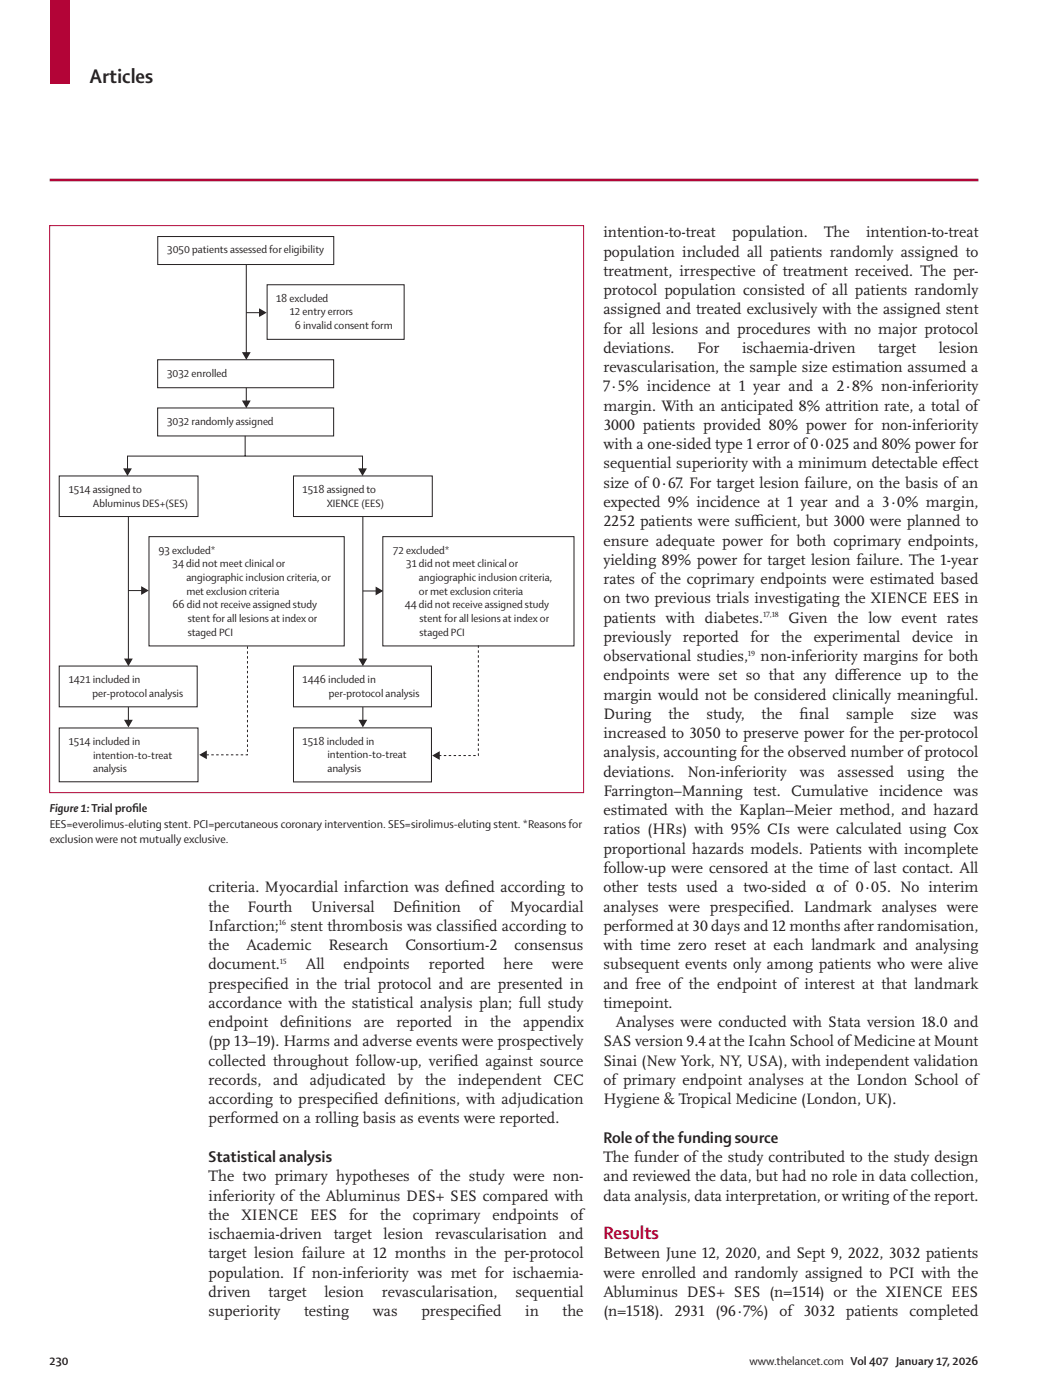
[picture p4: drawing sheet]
<svg xmlns="http://www.w3.org/2000/svg" width="210mm" height="282mm" viewBox="0 0 210 282" stroke-linecap="round" stroke-linejoin="round" font-family="sans-serif">
<defs><g id="words">
<text font-size="4.2" fill="#231f20" x="18" y="16.7">Articles</text>
<text font-size="3.9" fill="#b30437" x="121.5" y="249.6">Results</text>
<g font-size="3.4" fill="#231f20">
<text x="121.5" y="230.2">Role of the funding source</text>
<text x="42" y="234.1">Statistical analysis</text>
</g>
<g font-size="3.2" fill="#231f20">
<text x="121.5" y="47.8">intention-to-treat</text>
<text x="147.4" y="47.8">population.</text>
<text x="165.9" y="47.8">The</text>
<text x="174.4" y="47.8">intention-to-treat</text>
<text x="121.5" y="51.7">population included all patients randomly assigned to</text>
<text x="121.5" y="55.6">treatment, irrespective of treatment received. The per-</text>
<text x="121.5" y="59.4">protocol population consisted of all patients randomly</text>
<text x="121.5" y="63.3">assigned and treated exclusively with the assigned stent</text>
<text x="121.5" y="67.2">for all lesions and procedures with no major protocol</text>
<text x="121.5" y="71.1">deviations.</text>
<text x="140.4" y="71.1">For</text>
<text x="149.4" y="71.1">ischaemia-driven</text>
<text x="176.8" y="71.1">target</text>
<text x="189" y="71.1">lesion</text>
<text x="121.5" y="75">revascularisation, the sample size estimation assumed a</text>
<text x="121.5" y="78.8">7·5% incidence at 1 year and a 2·8% non-inferiority</text>
<text x="121.5" y="82.7">margin. With an anticipated 8% attrition rate, a total of</text>
<text x="121.5" y="86.6">3000 patients provided 80% power for non-inferiority</text>
<text x="121.5" y="90.5">with a one-sided type 1 error of 0·025 and 80% power for</text>
<text x="121.5" y="94.4">sequential superiority with a minimum detectable ef</text>
<text x="191.2" y="94.4">fect</text>
<text x="121.5" y="98.2">size of 0·67. For target lesion failure, on the basis of an</text>
<text x="121.5" y="102.1">expected 9% incidence at 1 year and a 3·0% margin,</text>
<text x="121.5" y="106">2252 patients were suf</text>
<text x="151.1" y="106">f</text>
<text x="151.1" y="106">icient, but 3000 were planned to</text>
<text x="121.5" y="109.9">ensure adequate power for both coprimary endpoints,</text>
<text x="121.5" y="113.8">yielding 89% power for target lesion failure. The 1-year</text>
<text x="121.5" y="117.6">rates of the coprimary endpoints were estimated based</text>
<text x="121.5" y="121.5">on two previous trials investigating the XIENCE EES in</text>
<text x="121.5" y="125.4">patients with diabetes.</text>
<text x="158.8" y="125.4">Given the low event rates</text>
<text x="121.5" y="129.3">previously</text>
<text x="137.5" y="129.3">reported</text>
<text x="151.1" y="129.3">for</text>
<text x="157.3" y="129.3">the</text>
<text x="163.8" y="129.3">experimental</text>
<text x="183.6" y="129.3">device</text>
<text x="194.3" y="129.3">in</text>
<text x="121.5" y="133.2">observational studies,</text>
<text x="121.5" y="137">endpoints were set so that any dif</text>
<text x="153.1" y="133.2">non-inferiority margins for both</text>
<text x="170.7" y="137">ference up to the</text>
<text x="121.5" y="140.9">margin would not be considered clinically meaningful.</text>
<text x="121.5" y="144.8">During</text>
<text x="121.5" y="148.7">increased to 3050 to preserve power for the per-protocol</text>
<text x="134.6" y="144.8">the</text>
<text x="142.2" y="144.8">study,</text>
<text x="153.4" y="144.8">the</text>
<text x="161" y="144.8">f</text>
<text x="161" y="144.8">inal</text>
<text x="170.4" y="144.8">sample</text>
<text x="183.4" y="144.8">size</text>
<text x="192" y="144.8">was</text>
<text x="121.5" y="152.6">analysis, accounting for the observed number of protocol</text>
<text x="121.5" y="156.4">deviations.</text>
<text x="121.5" y="160.3">Farrington–Manning test. Cumulative incidence was</text>
<text x="138.4" y="156.4">Non-inferiority</text>
<text x="161" y="156.4">was</text>
<text x="168.6" y="156.4">assessed</text>
<text x="182.7" y="156.4">using</text>
<text x="192.8" y="156.4">the</text>
<text x="121.5" y="164.2">estimated with the Kaplan–Meier method, and hazard</text>
<text x="121.5" y="168.1">ratios (HRs) with 95% CIs were calculated using Cox</text>
<text x="121.5" y="172">proportional hazards models. Patients with incomplete</text>
<text x="42" y="179.7">criteria. Myocardial infarction was def</text>
<text x="92.8" y="179.7">ined according to</text>
<text x="121.5" y="175.9">follow-up were censored at the time of last contact. All</text>
<text x="121.5" y="179.7">other tests used a two-sided α of 0·05. No interim</text>
<text x="42" y="183.6">the</text>
<text x="49.9" y="183.6">Fourth</text>
<text x="62.6" y="183.6">Universal</text>
<text x="79.1" y="183.6">Def</text>
<text x="82.9" y="183.6">inition</text>
<text x="96.5" y="183.6">of</text>
<text x="102.7" y="183.6">Myocardial</text>
<text x="121.5" y="183.6">analyses were prespecif</text>
<text x="154.1" y="183.6">ied. Landmark analyses were</text>
<text x="42" y="187.5">Infarction;</text>
<text x="42" y="191.4">the</text>
<text x="49.6" y="191.4">Academic</text>
<text x="58.5" y="187.5">stent thrombosis was classif</text>
<text x="66.1" y="191.4">Research</text>
<text x="81.6" y="191.4">Consortium-2</text>
<text x="95.1" y="187.5">ied according to</text>
<text x="103.6" y="191.4">consensus</text>
<text x="121.5" y="187.5">performed at 30 days and 12 months after randomisation,</text>
<text x="121.5" y="191.4">with time zero reset at each landmark and analysing</text>
<text x="42" y="195.3">document.</text>
<text x="61.6" y="195.3">All</text>
<text x="69.2" y="195.3">endpoints</text>
<text x="86.3" y="195.3">reported</text>
<text x="101.4" y="195.3">here</text>
<text x="111.1" y="195.3">were</text>
<text x="121.5" y="195.3">subsequent events only among patients who were alive</text>
<text x="42" y="199.1">prespecif</text>
<text x="42" y="203">accordance with the statistical analysis plan; full study</text>
<text x="53.1" y="199.1">ied in the trial protocol and are presented in</text>
<text x="121.5" y="199.1">and free of the endpoint of interest at that landmark</text>
<text x="121.5" y="203">timepoint.</text>
<text x="42" y="206.9">endpoint</text>
<text x="56.4" y="206.9">def</text>
<text x="59.6" y="206.9">initions</text>
<text x="73.3" y="206.9">are</text>
<text x="79.8" y="206.9">reported</text>
<text x="93.5" y="206.9">in</text>
<text x="98.7" y="206.9">the</text>
<text x="105.4" y="206.9">appendix</text>
<text x="124" y="206.9">Analyses were conducted with Stata version 18.0 and</text>
<text x="42" y="210.8">(pp 13–19). Harms and adverse events were prospectively</text>
<text x="42" y="214.7">collected throughout follow-up, verif</text>
<text x="91.3" y="214.7">ied against source</text>
<text x="121.5" y="210.8">SAS version 9.4 at the Icahn School of Medicine at Mount</text>
<text x="121.5" y="214.7">Sinai (New York, NY, USA), with independent validation</text>
<text x="42" y="218.5">records,</text>
<text x="55" y="218.5">and</text>
<text x="62.4" y="218.5">adjudicated</text>
<text x="80.1" y="218.5">by</text>
<text x="85.6" y="218.5">the</text>
<text x="92.2" y="218.5">independent</text>
<text x="111.4" y="218.5">CEC</text>
<text x="121.5" y="218.5">of primary endpoint analyses at the London School of</text>
<text x="42" y="222.4">according to prespecif</text>
<text x="42" y="226.3">performed on a rolling basis as events were reported.</text>
<text x="71.2" y="222.4">ied def</text>
<text x="80.6" y="222.4">initions, with adjudication</text>
<text x="121.5" y="222.4">Hygiene &amp; Tropical Medicine (London, UK).</text>
<text x="42" y="237.9">The two primary hypotheses of the study were non-</text>
<text x="121.5" y="234.1">The funder of the study contributed to the study design</text>
<text x="121.5" y="237.9">and reviewed the data, but had no role in data collection,</text>
<text x="42" y="241.8">inferiority of the Abluminus DES+ SES compared with</text>
<text x="42" y="245.7">the</text>
<text x="48.6" y="245.7">XIENCE</text>
<text x="62.4" y="245.7">EES</text>
<text x="70.3" y="245.7">for</text>
<text x="76.5" y="245.7">the</text>
<text x="83.1" y="245.7">coprimary</text>
<text x="99.1" y="245.7">endpoints</text>
<text x="114.9" y="245.7">of</text>
<text x="121.5" y="241.8">data analysis, data interpretation, or writing of the report.</text>
<text x="42" y="249.6">ischaemia-driven</text>
<text x="67.2" y="249.6">target</text>
<text x="77.2" y="249.6">lesion</text>
<text x="87.6" y="249.6">revascularisation</text>
<text x="112.5" y="249.6">and</text>
<text x="42" y="253.5">target lesion failure at 12 months in the per-protocol</text>
<text x="42" y="257.3">population. If non-inferiority was met for ischaemia-</text>
<text x="121.5" y="253.5">Between June 12, 2020, and Sept 9, 2022, 3032 patients</text>
<text x="121.5" y="257.3">were enrolled and randomly assigned to PCI with the</text>
<text x="42" y="261.2">driven</text>
<text x="54.1" y="261.2">target</text>
<text x="65.3" y="261.2">lesion</text>
<text x="76.9" y="261.2">revascularisation,</text>
<text x="103.8" y="261.2">sequential</text>
<text x="121.5" y="261.2">Abluminus DES+ SES (n=1514) or the XIENCE EES</text>
<text x="42" y="265.1">superiority</text>
<text x="61.2" y="265.1">testing</text>
<text x="75.1" y="265.1">was</text>
<text x="84.9" y="265.1">prespecif</text>
<text x="96" y="265.1">ied</text>
<text x="105.8" y="265.1">in</text>
<text x="113.3" y="265.1">the</text>
<text x="121.5" y="265.1">(n=1518). 2931 (96·7%) of 3032 patients completed</text>
</g>
<g font-size="2.5" fill="#231f20">
<text x="10" y="163.6">Figure 1:Trial prof</text>
<text x="10" y="166.7">EES=everolimus-eluting stent. PCI=percutaneous coronary intervention. SES=sirolimus-eluting stent. *Reasons for</text>
<text x="26.6" y="163.6">ile</text>
<text x="10" y="169.8">exclusion were not mutually exclusive.</text>
<text x="10" y="274.9">230</text>
<text x="150.9" y="274.9">www.thelancet.com Vol 407 January 17, 2026</text>
</g>
<g font-size="2.3" fill="#231f20">
<text x="33.7" y="51.1">3050 patients assessed for eligibility</text>
<text x="55.6" y="60.8">18 excluded</text>
<text x="58.3" y="63.5">12 entry errors</text>
<text x="59.3" y="66.3">6 invalid consent form</text>
<text x="33.6" y="75.9">3032 enrolled</text>
<text x="33.6" y="85.6">3032 randomly assigned</text>
<text x="13.8" y="99.3">1514 assigned to</text>
<text x="60.9" y="99.3">1518 assigned to</text>
<text x="18.7" y="102">Abluminus DES+(SES)</text>
<text x="65.8" y="102">XIENCE (EES)</text>
<text x="31.9" y="111.5">93 excluded*</text>
<text x="79.2" y="111.5">72 excluded*</text>
<text x="34.8" y="114.3">34 did not meet clinical or</text>
<text x="37.5" y="117">angiographic inclusion criteria, or</text>
<text x="37.5" y="119.8">met exclusion criteria</text>
<text x="81.8" y="114.3">31 did not meet clinical or</text>
<text x="84.4" y="117">angiographic inclusion criteria,</text>
<text x="84.4" y="119.8">or met exclusion criteria</text>
<text x="34.7" y="122.5">66 did not receive assigned study</text>
<text x="37.8" y="125.3">stent for all lesions at index or</text>
<text x="81.5" y="122.5">44 did not receive assigned study</text>
<text x="84.5" y="125.3">stent for all lesions at index or</text>
<text x="37.8" y="128">staged PCI</text>
<text x="84.5" y="128">staged PCI</text>
<text x="13.8" y="137.6">1421 included in</text>
<text x="60.9" y="137.6">1446 included in</text>
<text x="18.7" y="140.3">per-protocol analysis</text>
<text x="66.2" y="140.3">per-protocol analysis</text>
<text x="60.9" y="150">1518 included in</text>
<text x="13.8" y="150">1514 included in</text>
<text x="18.7" y="152.8">intention-to-treat</text>
<text x="18.7" y="155.5">analysis</text>
<text x="65.9" y="152.7">intention-to-treat</text>
<text x="65.9" y="155.5">analysis</text>
</g>
<g font-size="1.6" fill="#231f20">
<text x="153.7" y="124.3">17,18</text>
<text x="150.6" y="132.1">19</text>
<text x="56.2" y="186.4">16</text>
<text x="56.3" y="194.1">15</text>
</g>
</g></defs>
<path d="M10 -.1h4v16.8h-4z" fill="#b30437"/>
<path d="M10 36.3h187" fill="none" stroke="#b30437" stroke-width=".53"/>
<g fill="#fff">
<path d="M10 161.7h107.5v2.5h-107.5z"/>
<path d="M10 164.8h107.5v5.6h-107.5z"/>
<path d="M10 45.4h107.5v114.3h-107.5z"/>
</g>
<path d="M31.8 47.6h35.4v5.7h-35.4zM49.6 78.1v2.8" fill="none" stroke="#231f20" stroke-width=".2"/>
<path d="M48.7 80.7h1.8l-.9 1.5z" fill="#231f20"/>
<path d="M25.8 142.4v2.8" fill="none" stroke="#231f20" stroke-width=".2"/>
<path d="M25 145h1.7l-.8 1.5z" fill="#231f20"/>
<path d="M73.1 142.4v2.8" fill="none" stroke="#231f20" stroke-width=".2"/>
<path d="M72.2 145h1.7l-.8 1.5z" fill="#231f20"/>
<path d="M25.7 94.6v-2.7h47.3v2.7M49.4 87.8v4.1M30 108.1h39.3v22h-39.3zM77.1 108.1h38.5v22h-38.5z" fill="none" stroke="#231f20" stroke-width=".2"/>
<g fill="#231f20">
<path d="M24.8 94.3h1.7l-.8 1.6z"/>
<path d="M72.1 94.3h1.8l-.9 1.6z"/>
</g>
<path d="M25.9 119h2.8" fill="none" stroke="#231f20" stroke-width=".2"/>
<path d="M28.4 118.1l1.5 .9-1.5 .8z" fill="#231f20"/>
<path d="M25.8 104v28.9" fill="none" stroke="#231f20" stroke-width=".2"/>
<path d="M25 132.7h1.7l-.8 1.5z" fill="#231f20"/>
<path d="M73.1 119h2.8" fill="none" stroke="#231f20" stroke-width=".2"/>
<path d="M75.6 118.2l1.6 .8-1.6 .9z" fill="#231f20"/>
<path d="M73.1 104v28.9" fill="none" stroke="#231f20" stroke-width=".2"/>
<path d="M72.2 132.7h1.7l-.8 1.5z" fill="#231f20"/>
<path d="M53.8 57.4h27.6v11h-27.6zM31.7 72.5h35.5v5.6h-35.5zM11.9 95.9h28v8.1h-28zM31.7 82.2h35.5v5.6h-35.5zM59.1 95.9h27.9v8.1h-27.9zM11.9 134.2h27.8v8.2h-27.8zM59.1 134.2h27.8v8.2h-27.8zM11.9 146.6h28v10.9h-28zM59.1 146.6h27.8v10.9h-27.8z" fill="none" stroke="#231f20" stroke-width=".2"/>
<path d="M49.8 130.2v21.8h-8.4" fill="none" stroke="#231f20" stroke-width=".2" stroke-dasharray=".5 .5 .5 .5 .5 .5" stroke-linecap="butt"/>
<path d="M40.1 152l1.5-.8v1.7z" fill="#231f20"/>
<path d="M96.3 130v22.2h-8" fill="none" stroke="#231f20" stroke-width=".2" stroke-dasharray=".5 .5 .5 .5 .5 .5" stroke-linecap="butt"/>
<path d="M87 152.2l1.5-.9v1.8z" fill="#231f20"/>
<path d="M49.6 63h2.8" fill="none" stroke="#231f20" stroke-width=".2"/>
<path d="M52.2 62.1l1.5 .9-1.5 .9z" fill="#231f20"/>
<path d="M49.6 53.3v17.9" fill="none" stroke="#231f20" stroke-width=".2"/>
<path d="M48.7 70.9h1.8l-.9 1.6z" fill="#231f20"/>
<path d="M10 45.4h107.5v114.3h-107.5z" fill="none" stroke="#b30437" stroke-width=".2"/>
<use href="#words"/>
</svg>
